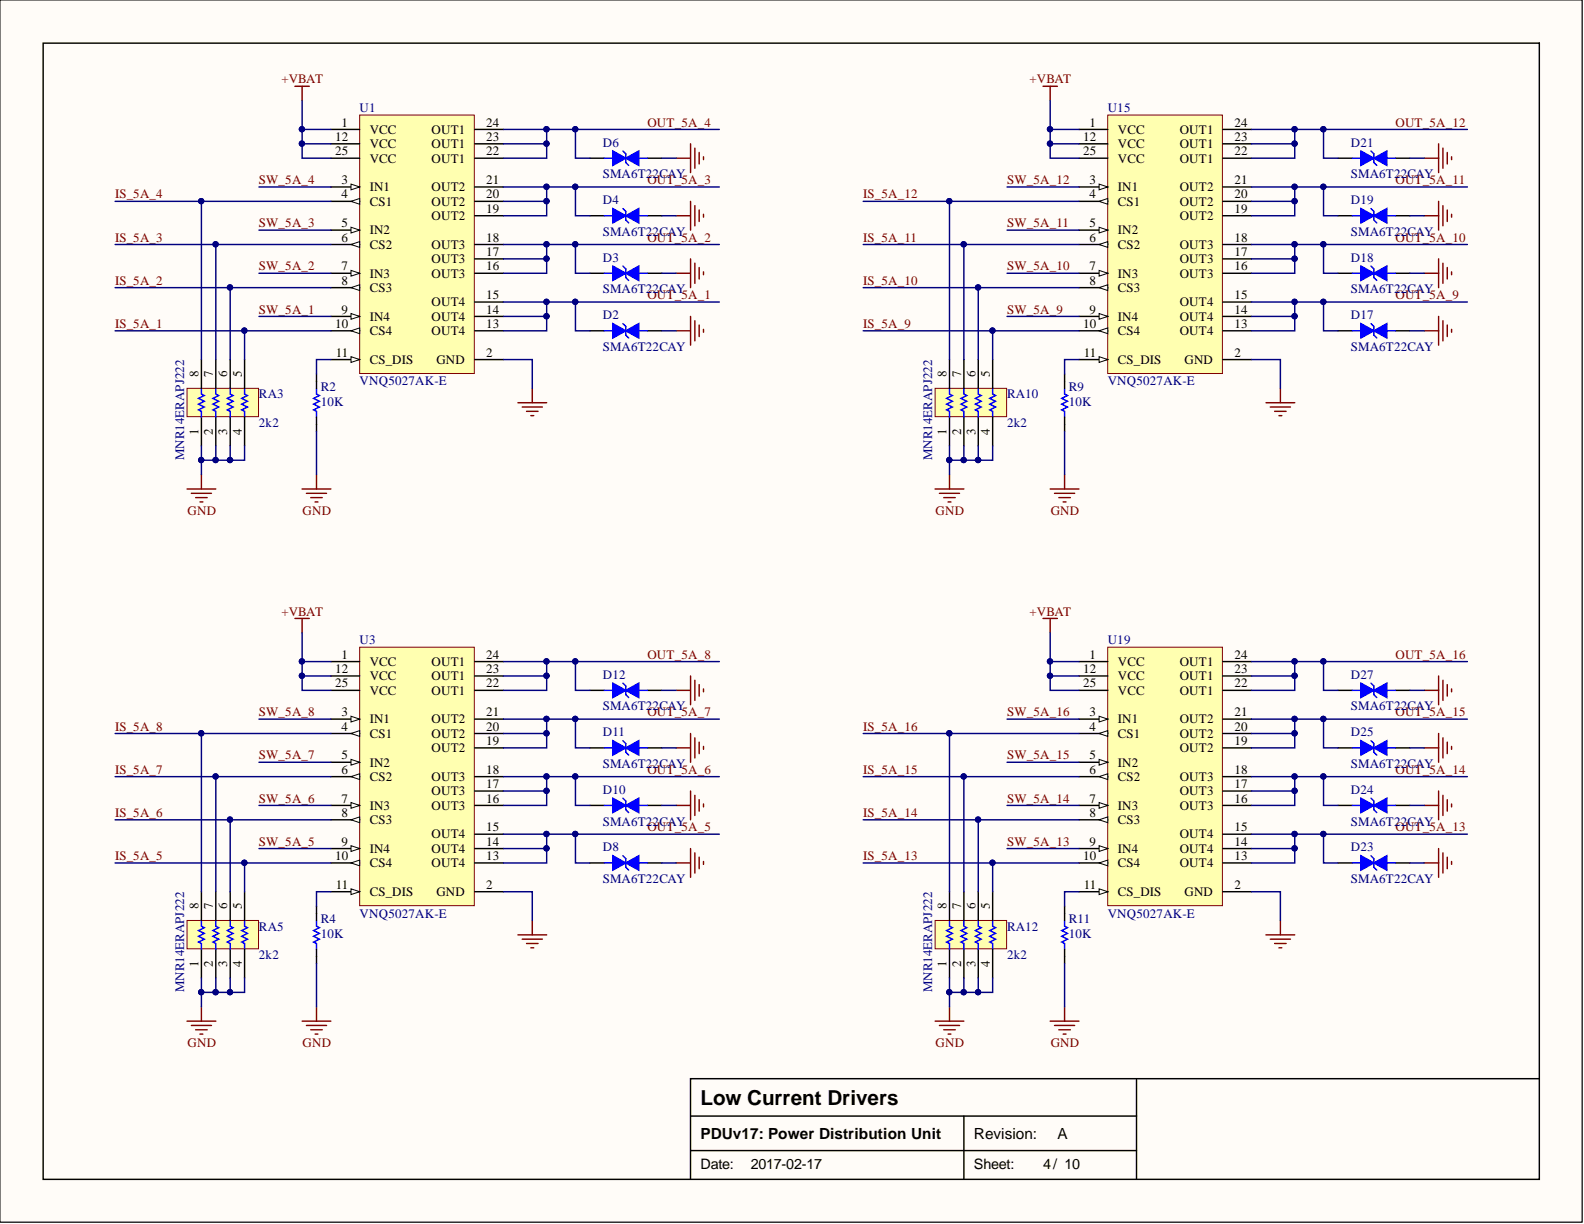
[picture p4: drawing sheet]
<svg xmlns="http://www.w3.org/2000/svg" width="279mm" height="216mm" viewBox="0 0 279 216" stroke-linecap="round" stroke-linejoin="round" font-family="sans-serif">
<defs><g id="words">
<text font-size="3.6" x="123.6" y="194.8">Low Current Drivers</text>
<g font-size="2.7">
<text x="123.6" y="200.8">PDUv17: Power Distribution Unit</text>
<text x="171.8" y="200.8">Revision:</text>
<text x="186.5" y="200.8">A</text>
</g>
<g font-size="2.5">
<text x="123.6" y="206.2">Date:</text>
<text x="132.5" y="206.2">2017-02-17</text>
<text x="171.8" y="206.2">Sheet:</text>
<text x="184" y="206.2">4/ 10</text>
</g>
<g font-size="2.3" fill="#800000">
<text x="49.7" y="14.7">+VBAT</text>
<text x="181.6" y="14.7">+VBAT</text>
<text x="114.2" y="22.3">OUT_5A_4</text>
<text x="246.1" y="22.3">OUT_5A_12</text>
<text x="20.3" y="35">IS_5A_4</text>
<text x="45.7" y="32.5">SW_5A_4</text>
<text x="114.2" y="32.5">OUT_5A_3</text>
<text x="152.3" y="35">IS_5A_12</text>
<text x="177.6" y="32.5">SW_5A_12</text>
<text x="246.1" y="32.5">OUT_5A_11</text>
<text x="45.7" y="40.1">SW_5A_3</text>
<text x="177.6" y="40.1">SW_5A_11</text>
<text x="20.3" y="42.6">IS_5A_3</text>
<text x="45.7" y="47.7">SW_5A_2</text>
<text x="114.2" y="42.6">OUT_5A_2</text>
<text x="152.3" y="42.6">IS_5A_11</text>
<text x="177.6" y="47.7">SW_5A_10</text>
<text x="246.1" y="42.6">OUT_5A_10</text>
<text x="20.3" y="50.2">IS_5A_2</text>
<text x="114.2" y="52.8">OUT_5A_1</text>
<text x="152.3" y="50.2">IS_5A_10</text>
<text x="246.1" y="52.8">OUT_5A_9</text>
<text x="20.3" y="57.8">IS_5A_1</text>
<text x="45.7" y="55.3">SW_5A_1</text>
<text x="152.3" y="57.8">IS_5A_9</text>
<text x="177.6" y="55.3">SW_5A_9</text>
<text x="33.1" y="90.8">GND</text>
<text x="53.4" y="90.8">GND</text>
<text x="165" y="90.8">GND</text>
<text x="185.3" y="90.8">GND</text>
<text x="49.7" y="108.6">+VBAT</text>
<text x="181.6" y="108.6">+VBAT</text>
<text x="114.2" y="116.2">OUT_5A_8</text>
<text x="246.1" y="116.2">OUT_5A_16</text>
<text x="20.3" y="128.9">IS_5A_8</text>
<text x="45.7" y="126.3">SW_5A_8</text>
<text x="114.2" y="126.3">OUT_5A_7</text>
<text x="152.3" y="128.9">IS_5A_16</text>
<text x="177.6" y="126.3">SW_5A_16</text>
<text x="246.1" y="126.3">OUT_5A_15</text>
<text x="20.3" y="136.5">IS_5A_7</text>
<text x="45.7" y="133.9">SW_5A_7</text>
<text x="114.2" y="136.5">OUT_5A_6</text>
<text x="152.3" y="136.5">IS_5A_15</text>
<text x="177.6" y="133.9">SW_5A_15</text>
<text x="246.1" y="136.5">OUT_5A_14</text>
<text x="45.7" y="141.6">SW_5A_6</text>
<text x="177.6" y="141.6">SW_5A_14</text>
<text x="20.3" y="144.1">IS_5A_6</text>
<text x="45.7" y="149.2">SW_5A_5</text>
<text x="114.2" y="146.6">OUT_5A_5</text>
<text x="152.3" y="144.1">IS_5A_14</text>
<text x="177.6" y="149.2">SW_5A_13</text>
<text x="246.1" y="146.6">OUT_5A_13</text>
<text x="20.3" y="151.7">IS_5A_5</text>
<text x="152.3" y="151.7">IS_5A_13</text>
<text x="33.1" y="184.7">GND</text>
<text x="53.4" y="184.7">GND</text>
<text x="165" y="184.7">GND</text>
<text x="185.3" y="184.7">GND</text>
</g>
<g font-size="2.3">
<text x="60.2" y="22.3">1</text>
<text x="65.2" y="23.6">VCC</text>
<text x="76.1" y="23.6">OUT1</text>
<text x="85.8" y="22.3">24</text>
<text x="192.2" y="22.3">1</text>
<text x="197.2" y="23.6">VCC</text>
<text x="208.1" y="23.6">OUT1</text>
<text x="217.7" y="22.3">24</text>
<text x="59.1" y="24.9">12</text>
<text x="59.1" y="27.4">25</text>
<text x="65.2" y="26.1">VCC</text>
<text x="65.2" y="28.7">VCC</text>
<text x="76.1" y="26.1">OUT1</text>
<text x="76.1" y="28.7">OUT1</text>
<text x="85.8" y="24.9">23</text>
<text x="85.8" y="27.4">22</text>
<text x="191.1" y="24.9">12</text>
<text x="191.1" y="27.4">25</text>
<text x="197.2" y="26.1">VCC</text>
<text x="197.2" y="28.7">VCC</text>
<text x="208.1" y="26.1">OUT1</text>
<text x="208.1" y="28.7">OUT1</text>
<text x="217.7" y="24.9">23</text>
<text x="217.7" y="27.4">22</text>
<text x="60.2" y="32.5">3</text>
<text x="60.2" y="35">4</text>
<text x="65.2" y="33.7">IN1</text>
<text x="76.1" y="33.7">OUT2</text>
<text x="85.8" y="35">20</text>
<text x="85.8" y="32.5">21</text>
<text x="192.2" y="32.5">3</text>
<text x="192.2" y="35">4</text>
<text x="197.2" y="33.7">IN1</text>
<text x="208.1" y="33.7">OUT2</text>
<text x="217.7" y="35">20</text>
<text x="217.7" y="32.5">21</text>
<text x="60.2" y="40.1">5</text>
<text x="65.2" y="41.4">IN2</text>
<text x="65.2" y="36.3">CS1</text>
<text x="76.1" y="36.3">OUT2</text>
<text x="76.1" y="38.8">OUT2</text>
<text x="85.8" y="37.5">19</text>
<text x="192.2" y="40.1">5</text>
<text x="197.2" y="41.4">IN2</text>
<text x="197.2" y="36.3">CS1</text>
<text x="208.1" y="36.3">OUT2</text>
<text x="208.1" y="38.8">OUT2</text>
<text x="217.7" y="37.5">19</text>
<text x="60.2" y="47.7">7</text>
<text x="60.2" y="42.6">6</text>
<text x="65.2" y="43.9">CS2</text>
<text x="76.1" y="46.4">OUT3</text>
<text x="76.1" y="43.9">OUT3</text>
<text x="85.8" y="45.2">17</text>
<text x="85.8" y="47.7">16</text>
<text x="85.8" y="42.6">18</text>
<text x="192.2" y="47.7">7</text>
<text x="192.2" y="42.6">6</text>
<text x="197.2" y="43.9">CS2</text>
<text x="208.1" y="46.4">OUT3</text>
<text x="208.1" y="43.9">OUT3</text>
<text x="217.7" y="45.2">17</text>
<text x="217.7" y="47.7">16</text>
<text x="217.7" y="42.6">18</text>
<text x="60.2" y="50.2">8</text>
<text x="65.2" y="49">IN3</text>
<text x="65.2" y="51.5">CS3</text>
<text x="76.1" y="49">OUT3</text>
<text x="85.8" y="52.8">15</text>
<text x="192.2" y="50.2">8</text>
<text x="197.2" y="49">IN3</text>
<text x="197.2" y="51.5">CS3</text>
<text x="208.1" y="49">OUT3</text>
<text x="217.7" y="52.8">15</text>
<text x="59.1" y="57.8">10</text>
<text x="60.2" y="55.3">9</text>
<text x="65.2" y="56.6">IN4</text>
<text x="65.2" y="59.1">CS4</text>
<text x="76.1" y="56.6">OUT4</text>
<text x="76.1" y="59.1">OUT4</text>
<text x="76.1" y="54">OUT4</text>
<text x="85.8" y="55.3">14</text>
<text x="85.8" y="57.8">13</text>
<text x="191.1" y="57.8">10</text>
<text x="192.2" y="55.3">9</text>
<text x="197.2" y="56.6">IN4</text>
<text x="197.2" y="59.1">CS4</text>
<text x="208.1" y="56.6">OUT4</text>
<text x="208.1" y="59.1">OUT4</text>
<text x="208.1" y="54">OUT4</text>
<text x="217.7" y="55.3">14</text>
<text x="217.7" y="57.8">13</text>
<text x="59.2" y="62.9">11</text>
<text x="65.2" y="64.2">CS_DIS</text>
<text x="77" y="64.2">GND</text>
<text x="85.8" y="62.9">2</text>
<text x="191.2" y="62.9">11</text>
<text x="197.2" y="64.2">CS_DIS</text>
<text x="208.9" y="64.2">GND</text>
<text x="217.7" y="62.9">2</text>
<text x="35" y="66.5" transform="rotate(-90 35 66.5)">8</text>
<text x="37.6" y="66.5" transform="rotate(-90 37.6 66.5)">7</text>
<text x="40.1" y="66.5" transform="rotate(-90 40.1 66.5)">6</text>
<text x="42.6" y="66.5" transform="rotate(-90 42.6 66.5)">5</text>
<text x="167" y="66.5" transform="rotate(-90 167 66.5)">8</text>
<text x="169.5" y="66.5" transform="rotate(-90 169.5 66.5)">7</text>
<text x="172" y="66.5" transform="rotate(-90 172 66.5)">6</text>
<text x="174.6" y="66.5" transform="rotate(-90 174.6 66.5)">5</text>
<text x="35" y="76.8" transform="rotate(-90 35 76.8)">1</text>
<text x="37.6" y="76.8" transform="rotate(-90 37.6 76.8)">2</text>
<text x="40.1" y="76.8" transform="rotate(-90 40.1 76.8)">3</text>
<text x="42.6" y="76.8" transform="rotate(-90 42.6 76.8)">4</text>
<text x="167" y="76.8" transform="rotate(-90 167 76.8)">1</text>
<text x="169.5" y="76.8" transform="rotate(-90 169.5 76.8)">2</text>
<text x="172" y="76.8" transform="rotate(-90 172 76.8)">3</text>
<text x="174.6" y="76.8" transform="rotate(-90 174.6 76.8)">4</text>
<text x="59.1" y="118.7">12</text>
<text x="60.2" y="116.2">1</text>
<text x="65.2" y="117.5">VCC</text>
<text x="65.2" y="120">VCC</text>
<text x="76.1" y="117.5">OUT1</text>
<text x="76.1" y="120">OUT1</text>
<text x="85.8" y="116.2">24</text>
<text x="85.8" y="118.7">23</text>
<text x="191.1" y="118.7">12</text>
<text x="192.2" y="116.2">1</text>
<text x="197.2" y="117.5">VCC</text>
<text x="197.2" y="120">VCC</text>
<text x="208.1" y="117.5">OUT1</text>
<text x="208.1" y="120">OUT1</text>
<text x="217.7" y="116.2">24</text>
<text x="217.7" y="118.7">23</text>
<text x="59.1" y="121.3">25</text>
<text x="65.2" y="122.5">VCC</text>
<text x="76.1" y="122.5">OUT1</text>
<text x="85.8" y="121.3">22</text>
<text x="191.1" y="121.3">25</text>
<text x="197.2" y="122.5">VCC</text>
<text x="208.1" y="122.5">OUT1</text>
<text x="217.7" y="121.3">22</text>
<text x="60.2" y="126.3">3</text>
<text x="60.2" y="128.9">4</text>
<text x="65.2" y="127.6">IN1</text>
<text x="65.2" y="130.1">CS1</text>
<text x="76.1" y="130.1">OUT2</text>
<text x="76.1" y="127.6">OUT2</text>
<text x="85.8" y="128.9">20</text>
<text x="85.8" y="131.4">19</text>
<text x="85.8" y="126.3">21</text>
<text x="192.2" y="126.3">3</text>
<text x="192.2" y="128.9">4</text>
<text x="197.2" y="127.6">IN1</text>
<text x="197.2" y="130.1">CS1</text>
<text x="208.1" y="130.1">OUT2</text>
<text x="208.1" y="127.6">OUT2</text>
<text x="217.7" y="128.9">20</text>
<text x="217.7" y="131.4">19</text>
<text x="217.7" y="126.3">21</text>
<text x="60.2" y="133.9">5</text>
<text x="60.2" y="136.5">6</text>
<text x="65.2" y="135.2">IN2</text>
<text x="65.2" y="137.8">CS2</text>
<text x="76.1" y="132.7">OUT2</text>
<text x="76.1" y="137.8">OUT3</text>
<text x="85.8" y="136.5">18</text>
<text x="192.2" y="133.9">5</text>
<text x="192.2" y="136.5">6</text>
<text x="197.2" y="135.2">IN2</text>
<text x="197.2" y="137.8">CS2</text>
<text x="208.1" y="132.7">OUT2</text>
<text x="208.1" y="137.8">OUT3</text>
<text x="217.7" y="136.5">18</text>
<text x="60.2" y="141.6">7</text>
<text x="65.2" y="142.8">IN3</text>
<text x="76.1" y="140.3">OUT3</text>
<text x="76.1" y="142.8">OUT3</text>
<text x="85.8" y="139">17</text>
<text x="85.8" y="141.6">16</text>
<text x="192.2" y="141.6">7</text>
<text x="197.2" y="142.8">IN3</text>
<text x="208.1" y="140.3">OUT3</text>
<text x="208.1" y="142.8">OUT3</text>
<text x="217.7" y="139">17</text>
<text x="217.7" y="141.6">16</text>
<text x="60.2" y="149.2">9</text>
<text x="60.2" y="144.1">8</text>
<text x="65.2" y="145.4">CS3</text>
<text x="76.1" y="147.9">OUT4</text>
<text x="85.8" y="149.2">14</text>
<text x="85.8" y="146.6">15</text>
<text x="192.2" y="149.2">9</text>
<text x="192.2" y="144.1">8</text>
<text x="197.2" y="145.4">CS3</text>
<text x="208.1" y="147.9">OUT4</text>
<text x="217.7" y="149.2">14</text>
<text x="217.7" y="146.6">15</text>
<text x="59.1" y="151.7">10</text>
<text x="65.2" y="150.4">IN4</text>
<text x="65.2" y="153">CS4</text>
<text x="76.1" y="150.4">OUT4</text>
<text x="76.1" y="153">OUT4</text>
<text x="85.8" y="151.7">13</text>
<text x="191.1" y="151.7">10</text>
<text x="197.2" y="150.4">IN4</text>
<text x="197.2" y="153">CS4</text>
<text x="208.1" y="150.4">OUT4</text>
<text x="208.1" y="153">OUT4</text>
<text x="217.7" y="151.7">13</text>
<text x="35" y="160.3" transform="rotate(-90 35 160.3)">8</text>
<text x="37.6" y="160.3" transform="rotate(-90 37.6 160.3)">7</text>
<text x="40.1" y="160.3" transform="rotate(-90 40.1 160.3)">6</text>
<text x="42.6" y="160.3" transform="rotate(-90 42.6 160.3)">5</text>
<text x="59.2" y="156.8">11</text>
<text x="65.2" y="158">CS_DIS</text>
<text x="77" y="158">GND</text>
<text x="85.8" y="156.8">2</text>
<text x="167" y="160.3" transform="rotate(-90 167 160.3)">8</text>
<text x="169.5" y="160.3" transform="rotate(-90 169.5 160.3)">7</text>
<text x="172" y="160.3" transform="rotate(-90 172 160.3)">6</text>
<text x="174.6" y="160.3" transform="rotate(-90 174.6 160.3)">5</text>
<text x="191.2" y="156.8">11</text>
<text x="197.2" y="158">CS_DIS</text>
<text x="208.9" y="158">GND</text>
<text x="217.7" y="156.8">2</text>
<text x="35" y="170.6" transform="rotate(-90 35 170.6)">1</text>
<text x="37.6" y="170.6" transform="rotate(-90 37.6 170.6)">2</text>
<text x="40.1" y="170.6" transform="rotate(-90 40.1 170.6)">3</text>
<text x="42.6" y="170.6" transform="rotate(-90 42.6 170.6)">4</text>
<text x="167" y="170.6" transform="rotate(-90 167 170.6)">1</text>
<text x="169.5" y="170.6" transform="rotate(-90 169.5 170.6)">2</text>
<text x="172" y="170.6" transform="rotate(-90 172 170.6)">3</text>
<text x="174.6" y="170.6" transform="rotate(-90 174.6 170.6)">4</text>
</g>
<g font-size="2.3" fill="#000080">
<text x="63.4" y="19.8">U1</text>
<text x="195.4" y="19.8">U15</text>
<text x="106.3" y="25.9">D6</text>
<text x="238.3" y="25.9">D21</text>
<text x="106.3" y="31.5">SMA6T22CAY</text>
<text x="238.3" y="31.5">SMA6T22CAY</text>
<text x="106.3" y="36">D4</text>
<text x="106.3" y="41.6">SMA6T22CAY</text>
<text x="238.3" y="36">D19</text>
<text x="238.3" y="41.6">SMA6T22CAY</text>
<text x="106.3" y="46.2">D3</text>
<text x="238.3" y="46.2">D18</text>
<text x="106.3" y="51.8">SMA6T22CAY</text>
<text x="238.3" y="51.8">SMA6T22CAY</text>
<text x="106.3" y="56.3">D2</text>
<text x="238.3" y="56.3">D17</text>
<text x="106.3" y="61.9">SMA6T22CAY</text>
<text x="238.3" y="61.9">SMA6T22CAY</text>
<text x="45.7" y="70.3">RA3</text>
<text x="56.6" y="71.5">10K</text>
<text x="56.6" y="69">R2</text>
<text x="63.4" y="68">VNQ5027AK-E</text>
<text x="177.6" y="70.3">RA10</text>
<text x="188.5" y="71.5">10K</text>
<text x="188.5" y="69">R9</text>
<text x="195.4" y="68">VNQ5027AK-E</text>
<text x="45.7" y="75.3">2k2</text>
<text x="177.6" y="75.3">2k2</text>
<text x="32.5" y="81.2" transform="rotate(-90 32.5 81.2)">MNR14ERAPJ222</text>
<text x="164.4" y="81.2" transform="rotate(-90 164.4 81.2)">MNR14ERAPJ222</text>
<text x="63.4" y="113.7">U3</text>
<text x="195.4" y="113.7">U19</text>
<text x="106.3" y="119.7">D12</text>
<text x="238.3" y="119.7">D27</text>
<text x="106.3" y="125.3">SMA6T22CAY</text>
<text x="238.3" y="125.3">SMA6T22CAY</text>
<text x="106.3" y="129.9">D11</text>
<text x="238.3" y="129.9">D25</text>
<text x="106.3" y="135.5">SMA6T22CAY</text>
<text x="238.3" y="135.5">SMA6T22CAY</text>
<text x="106.3" y="140">D10</text>
<text x="238.3" y="140">D24</text>
<text x="106.3" y="145.6">SMA6T22CAY</text>
<text x="238.3" y="145.6">SMA6T22CAY</text>
<text x="106.3" y="150.2">D8</text>
<text x="106.3" y="155.8">SMA6T22CAY</text>
<text x="238.3" y="150.2">D23</text>
<text x="238.3" y="155.8">SMA6T22CAY</text>
<text x="63.4" y="161.9">VNQ5027AK-E</text>
<text x="195.4" y="161.9">VNQ5027AK-E</text>
<text x="45.7" y="164.1">RA5</text>
<text x="56.6" y="165.4">10K</text>
<text x="56.6" y="162.9">R4</text>
<text x="177.6" y="164.1">RA12</text>
<text x="188.5" y="165.4">10K</text>
<text x="188.5" y="162.9">R11</text>
<text x="45.7" y="169.2">2k2</text>
<text x="177.6" y="169.2">2k2</text>
<text x="32.5" y="175" transform="rotate(-90 32.5 175)">MNR14ERAPJ222</text>
<text x="164.4" y="175" transform="rotate(-90 164.4 175)">MNR14ERAPJ222</text>
</g>
</g></defs>
<path d="M0 0h279.1v215.6h-279.1z" fill="#fffcf8" stroke="#000" stroke-width=".18"/>
<path d="M7.6 7.6h263.9v200.4h-263.9zM121.8 196.9h78.7M170 196.9v11.1M200.5 190.3v17.7M271.5 190.3h-149.7v17.7M121.8 203h78.7" fill="none" stroke="#000" stroke-width=".25"/>
<path d="M63.4 20.3h20.3v45.6h-20.3z" fill="#ffffb0" stroke="#800000" stroke-width=".18"/>
<path d="M58.4 22.8h5M58.4 33h5M83.7 63.4h5.1" fill="none" stroke="#000" stroke-width=".25"/>
<path d="M61.9 32.5l1.5 .5-1.5 .5z" fill="#fffcf8"/>
<path d="M61.9 32.5l1.5 .5-1.5 .5z" fill="none" stroke="#000" stroke-width=".18"/>
<path d="M58.4 40.6h5" fill="none" stroke="#000" stroke-width=".25"/>
<path d="M61.9 40.1l1.5 .5-1.5 .5z" fill="#fffcf8"/>
<path d="M61.9 40.1l1.5 .5-1.5 .5z" fill="none" stroke="#000" stroke-width=".18"/>
<path d="M58.4 48.2h5" fill="none" stroke="#000" stroke-width=".25"/>
<path d="M61.9 47.7l1.5 .5-1.5 .5z" fill="#fffcf8"/>
<path d="M61.9 47.7l1.5 .5-1.5 .5z" fill="none" stroke="#000" stroke-width=".18"/>
<path d="M58.4 55.8h5" fill="none" stroke="#000" stroke-width=".25"/>
<path d="M61.9 55.3l1.5 .5-1.5 .5z" fill="#fffcf8"/>
<path d="M61.9 55.3l1.5 .5-1.5 .5z" fill="none" stroke="#000" stroke-width=".18"/>
<path d="M58.4 35.5h5M58.4 25.4h5M58.4 27.9h5M83.7 35.5h5.1M83.7 22.8h5.1M83.7 25.4h5.1M83.7 38.1h5.1M83.7 55.8h5.1M83.7 45.7h5.1M83.7 58.3h5.1M83.7 48.2h5.1" fill="none" stroke="#000" stroke-width=".25"/>
<path d="M61.9 35.5l1.5-.5v1z" fill="#fffcf8"/>
<path d="M61.9 35.5l1.5-.5v1z" fill="none" stroke="#000" stroke-width=".18"/>
<path d="M58.4 43.1h5" fill="none" stroke="#000" stroke-width=".25"/>
<path d="M61.9 43.1l1.5-.5v1z" fill="#fffcf8"/>
<path d="M61.9 43.1l1.5-.5v1z" fill="none" stroke="#000" stroke-width=".18"/>
<path d="M58.4 58.3h5" fill="none" stroke="#000" stroke-width=".25"/>
<path d="M61.9 58.3l1.5-.5v1.1z" fill="#fffcf8"/>
<path d="M61.9 58.3l1.5-.5v1.1z" fill="none" stroke="#000" stroke-width=".18"/>
<path d="M58.4 50.7h5" fill="none" stroke="#000" stroke-width=".25"/>
<path d="M61.9 50.7l1.5-.5v1z" fill="#fffcf8"/>
<path d="M61.9 50.7l1.5-.5v1z" fill="none" stroke="#000" stroke-width=".18"/>
<path d="M58.4 63.4h5" fill="none" stroke="#000" stroke-width=".25"/>
<path d="M61.9 62.9l1.5 .5-1.5 .5z" fill="#fffcf8"/>
<path d="M61.9 62.9l1.5 .5-1.5 .5z" fill="none" stroke="#000" stroke-width=".18"/>
<path d="M83.7 33h5.1M83.7 27.9h5.1M83.7 53.3h5.1M83.7 43.1h5.1" fill="none" stroke="#000" stroke-width=".25"/>
<g fill="none" stroke="#800000" stroke-width=".25">
<path d="M52 15.2h2.6M53.3 15.2v2.6M119.3 27.9h2.5M119.3 38.1h2.5M121.8 25.4v5M121.8 35.5v5.1M122.6 26.1v3.6M122.6 36.3v3.5M123.3 26.9v2M123.3 37v2.1M124.1 27.7v.5M124.1 37.8v.5"/>
<path d="M119.3 48.2h2.5M119.3 58.3h2.5M121.8 45.7v5M121.8 55.8v5.1M122.6 46.4v3.6M122.6 56.6v3.5M123.3 47.2v2M123.3 57.3v2.1M124.1 47.9v.6M124.1 58.1v.5M91.4 71h5M92.1 71.8h3.6"/>
<path d="M92.9 72.6h2M93.6 73.3h.5M93.9 68.5v2.5"/>
</g>
<path d="M63.4 114.2h20.3v45.5h-20.3z" fill="#ffffb0" stroke="#800000" stroke-width=".18"/>
<path d="M58.4 116.7h5M58.4 126.8h5M83.7 157.3h5.1" fill="none" stroke="#000" stroke-width=".25"/>
<path d="M61.9 126.3l1.5 .5-1.5 .6z" fill="#fffcf8"/>
<path d="M61.9 126.3l1.5 .5-1.5 .6z" fill="none" stroke="#000" stroke-width=".18"/>
<path d="M58.4 134.5h5" fill="none" stroke="#000" stroke-width=".25"/>
<path d="M61.9 133.9l1.5 .6-1.5 .5z" fill="#fffcf8"/>
<path d="M61.9 133.9l1.5 .6-1.5 .5z" fill="none" stroke="#000" stroke-width=".18"/>
<path d="M58.4 142.1h5" fill="none" stroke="#000" stroke-width=".25"/>
<path d="M61.9 141.6l1.5 .5-1.5 .5z" fill="#fffcf8"/>
<path d="M61.9 141.6l1.5 .5-1.5 .5z" fill="none" stroke="#000" stroke-width=".18"/>
<path d="M58.4 149.7h5" fill="none" stroke="#000" stroke-width=".25"/>
<path d="M61.9 149.2l1.5 .5-1.5 .5z" fill="#fffcf8"/>
<path d="M61.9 149.2l1.5 .5-1.5 .5z" fill="none" stroke="#000" stroke-width=".18"/>
<path d="M58.4 119.2h5M83.7 116.7h5.1M83.7 119.2h5.1M58.4 129.4h5M58.4 121.8h5M83.7 139.5h5.1M83.7 129.4h5.1M83.7 131.9h5.1M83.7 149.7h5.1M83.7 152.2h5.1M83.7 142.1h5.1" fill="none" stroke="#000" stroke-width=".25"/>
<path d="M61.9 129.4l1.5-.5v1z" fill="#fffcf8"/>
<path d="M61.9 129.4l1.5-.5v1z" fill="none" stroke="#000" stroke-width=".18"/>
<path d="M58.4 137h5" fill="none" stroke="#000" stroke-width=".25"/>
<path d="M61.9 137l1.5-.5v1z" fill="#fffcf8"/>
<path d="M61.9 137l1.5-.5v1z" fill="none" stroke="#000" stroke-width=".18"/>
<path d="M58.4 152.2h5" fill="none" stroke="#000" stroke-width=".25"/>
<path d="M61.9 152.2l1.5-.5v1z" fill="#fffcf8"/>
<path d="M61.9 152.2l1.5-.5v1z" fill="none" stroke="#000" stroke-width=".18"/>
<path d="M58.4 144.6h5" fill="none" stroke="#000" stroke-width=".25"/>
<path d="M61.9 144.6l1.5-.5v1z" fill="#fffcf8"/>
<path d="M61.9 144.6l1.5-.5v1z" fill="none" stroke="#000" stroke-width=".18"/>
<path d="M58.4 157.3h5" fill="none" stroke="#000" stroke-width=".25"/>
<path d="M61.9 156.8l1.5 .5-1.5 .5z" fill="#fffcf8"/>
<path d="M61.9 156.8l1.5 .5-1.5 .5z" fill="none" stroke="#000" stroke-width=".18"/>
<path d="M83.7 137h5.1M83.7 126.8h5.1M83.7 121.8h5.1M83.7 147.1h5.1" fill="none" stroke="#000" stroke-width=".25"/>
<g fill="none" stroke="#800000" stroke-width=".25">
<path d="M52 109.1h2.6M53.3 109.1v2.5M121.8 119.2v5.1M122.6 120v3.5M119.3 121.8h2.5M119.3 131.9h2.5M121.8 129.4v5.1M121.8 139.5v5.1M122.6 130.1v3.6M123.3 120.8v2M123.3 130.9v2M124.1 121.5v.5"/>
<path d="M124.1 131.7v.5M119.3 142.1h2.5M119.3 152.2h2.5M121.8 149.7v5.1M122.6 140.3v3.5M122.6 150.4v3.6M123.3 141.1v2M123.3 151.2v2M124.1 141.8v.5M124.1 152v.5M91.4 164.9h5M92.1 165.7h3.6"/>
<path d="M92.9 166.4h2M93.6 167.2h.5M93.9 162.4v2.5"/>
</g>
<path d="M195.4 20.3h20.2v45.6h-20.2z" fill="#ffffb0" stroke="#800000" stroke-width=".18"/>
<path d="M190.3 22.8h5.1M190.3 33h5.1M215.7 63.4h5.1" fill="none" stroke="#000" stroke-width=".25"/>
<path d="M193.9 32.5l1.5 .5-1.5 .5z" fill="#fffcf8"/>
<path d="M193.9 32.5l1.5 .5-1.5 .5z" fill="none" stroke="#000" stroke-width=".18"/>
<path d="M190.3 40.6h5.1" fill="none" stroke="#000" stroke-width=".25"/>
<path d="M193.9 40.1l1.5 .5-1.5 .5z" fill="#fffcf8"/>
<path d="M193.9 40.1l1.5 .5-1.5 .5z" fill="none" stroke="#000" stroke-width=".18"/>
<path d="M190.3 48.2h5.1" fill="none" stroke="#000" stroke-width=".25"/>
<path d="M193.9 47.7l1.5 .5-1.5 .5z" fill="#fffcf8"/>
<path d="M193.9 47.7l1.5 .5-1.5 .5z" fill="none" stroke="#000" stroke-width=".18"/>
<path d="M190.3 55.8h5.1" fill="none" stroke="#000" stroke-width=".25"/>
<path d="M193.9 55.3l1.5 .5-1.5 .5z" fill="#fffcf8"/>
<path d="M193.9 55.3l1.5 .5-1.5 .5z" fill="none" stroke="#000" stroke-width=".18"/>
<path d="M190.3 35.5h5.1M190.3 25.4h5.1M190.3 27.9h5.1M215.7 35.5h5.1M215.7 22.8h5.1M215.7 25.4h5.1M215.7 38.1h5.1M215.7 55.8h5.1M215.7 45.7h5.1M215.7 58.3h5.1M215.7 48.2h5.1" fill="none" stroke="#000" stroke-width=".25"/>
<path d="M193.9 35.5l1.5-.5v1z" fill="#fffcf8"/>
<path d="M193.9 35.5l1.5-.5v1z" fill="none" stroke="#000" stroke-width=".18"/>
<path d="M190.3 43.1h5.1" fill="none" stroke="#000" stroke-width=".25"/>
<path d="M193.9 43.1l1.5-.5v1z" fill="#fffcf8"/>
<path d="M193.9 43.1l1.5-.5v1z" fill="none" stroke="#000" stroke-width=".18"/>
<path d="M190.3 58.3h5.1" fill="none" stroke="#000" stroke-width=".25"/>
<path d="M193.9 58.3l1.5-.5v1.1z" fill="#fffcf8"/>
<path d="M193.9 58.3l1.5-.5v1.1z" fill="none" stroke="#000" stroke-width=".18"/>
<path d="M190.3 50.7h5.1" fill="none" stroke="#000" stroke-width=".25"/>
<path d="M193.9 50.7l1.5-.5v1z" fill="#fffcf8"/>
<path d="M193.9 50.7l1.5-.5v1z" fill="none" stroke="#000" stroke-width=".18"/>
<path d="M190.3 63.4h5.1" fill="none" stroke="#000" stroke-width=".25"/>
<path d="M193.9 62.9l1.5 .5-1.5 .5z" fill="#fffcf8"/>
<path d="M193.9 62.9l1.5 .5-1.5 .5z" fill="none" stroke="#000" stroke-width=".18"/>
<path d="M215.7 33h5.1M215.7 27.9h5.1M215.7 53.3h5.1M215.7 43.1h5.1" fill="none" stroke="#000" stroke-width=".25"/>
<g fill="none" stroke="#800000" stroke-width=".25">
<path d="M184 15.2h2.5M185.2 15.2v2.6M251.2 27.9h2.6M251.2 38.1h2.6M253.8 25.4v5M253.8 35.5v5.1M254.5 26.1v3.6M254.5 36.3v3.5M255.3 26.9v2M255.3 37v2.1M256 27.7v.5M256 37.8v.5"/>
<path d="M251.2 48.2h2.6M251.2 58.3h2.6M253.8 45.7v5M253.8 55.8v5.1M254.5 46.4v3.6M254.5 56.6v3.5M255.3 47.2v2M255.3 57.3v2.1M256 47.9v.6M256 58.1v.5M223.3 71h5.1M224.1 71.8h3.5"/>
<path d="M224.8 72.6h2.1M225.6 73.3h.5M225.8 68.5v2.5"/>
</g>
<path d="M195.4 114.2h20.2v45.5h-20.2z" fill="#ffffb0" stroke="#800000" stroke-width=".18"/>
<path d="M190.3 116.7h5.1M190.3 126.8h5.1M215.7 157.3h5.1" fill="none" stroke="#000" stroke-width=".25"/>
<path d="M193.9 126.3l1.5 .5-1.5 .6z" fill="#fffcf8"/>
<path d="M193.9 126.3l1.5 .5-1.5 .6z" fill="none" stroke="#000" stroke-width=".18"/>
<path d="M190.3 134.5h5.1" fill="none" stroke="#000" stroke-width=".25"/>
<path d="M193.9 133.9l1.5 .6-1.5 .5z" fill="#fffcf8"/>
<path d="M193.9 133.9l1.5 .6-1.5 .5z" fill="none" stroke="#000" stroke-width=".18"/>
<path d="M190.3 142.1h5.1" fill="none" stroke="#000" stroke-width=".25"/>
<path d="M193.9 141.6l1.5 .5-1.5 .5z" fill="#fffcf8"/>
<path d="M193.9 141.6l1.5 .5-1.5 .5z" fill="none" stroke="#000" stroke-width=".18"/>
<path d="M190.3 149.7h5.1" fill="none" stroke="#000" stroke-width=".25"/>
<path d="M193.9 149.2l1.5 .5-1.5 .5z" fill="#fffcf8"/>
<path d="M193.9 149.2l1.5 .5-1.5 .5z" fill="none" stroke="#000" stroke-width=".18"/>
<path d="M190.3 119.2h5.1M215.7 116.7h5.1M215.7 119.2h5.1M190.3 129.4h5.1M190.3 121.8h5.1M215.7 139.5h5.1M215.7 129.4h5.1M215.7 131.9h5.1M215.7 149.7h5.1M215.7 152.2h5.1M215.7 142.1h5.1" fill="none" stroke="#000" stroke-width=".25"/>
<path d="M193.9 129.4l1.5-.5v1z" fill="#fffcf8"/>
<path d="M193.9 129.4l1.5-.5v1z" fill="none" stroke="#000" stroke-width=".18"/>
<path d="M190.3 137h5.1" fill="none" stroke="#000" stroke-width=".25"/>
<path d="M193.9 137l1.5-.5v1z" fill="#fffcf8"/>
<path d="M193.9 137l1.5-.5v1z" fill="none" stroke="#000" stroke-width=".18"/>
<path d="M190.3 152.2h5.1" fill="none" stroke="#000" stroke-width=".25"/>
<path d="M193.9 152.2l1.5-.5v1z" fill="#fffcf8"/>
<path d="M193.9 152.2l1.5-.5v1z" fill="none" stroke="#000" stroke-width=".18"/>
<path d="M190.3 144.6h5.1" fill="none" stroke="#000" stroke-width=".25"/>
<path d="M193.9 144.6l1.5-.5v1z" fill="#fffcf8"/>
<path d="M193.9 144.6l1.5-.5v1z" fill="none" stroke="#000" stroke-width=".18"/>
<path d="M190.3 157.3h5.1" fill="none" stroke="#000" stroke-width=".25"/>
<path d="M193.9 156.8l1.5 .5-1.5 .5z" fill="#fffcf8"/>
<path d="M193.9 156.8l1.5 .5-1.5 .5z" fill="none" stroke="#000" stroke-width=".18"/>
<path d="M104 58.3h2.6M114.2 58.3h2.5M215.7 137h5.1M215.7 126.8h5.1M215.7 121.8h5.1M215.7 147.1h5.1" fill="none" stroke="#000" stroke-width=".25"/>
<g fill="none" stroke="#800000" stroke-width=".25">
<path d="M184 109.1h2.5M185.2 109.1v2.5M253.8 119.2v5.1M254.5 120v3.5M251.2 121.8h2.6M251.2 131.9h2.6M253.8 129.4v5.1M253.8 139.5v5.1M254.5 130.1v3.6M255.3 120.8v2M255.3 130.9v2M256 121.5v.5"/>
<path d="M256 131.7v.5M251.2 142.1h2.6M251.2 152.2h2.6M253.8 149.7v5.1M254.5 140.3v3.5M254.5 150.4v3.6M255.3 141.1v2M255.3 151.2v2M256 141.8v.5M256 152v.5M223.3 164.9h5.1M224.1 165.7h3.5"/>
<path d="M224.8 166.4h2.1M225.6 167.2h.5M225.8 162.4v2.5"/>
</g>
<path d="M106.6 58.3h7.6" fill="none" stroke="#00f" stroke-width=".25"/>
<path d="M108.1 57.1l2.3 1.2-2.3 1.3z" fill="#00f"/>
<path d="M108.1 57.1l2.3 1.2-2.3 1.3zM109.9 57.1l.5 .5v1.5l.5 .5" fill="none" stroke="#00f" stroke-width=".25"/>
<path d="M110.4 58.3l2.3-1.2v2.5z" fill="#00f"/>
<path d="M106.6 48.2h7.6M110.4 58.3l2.3-1.2v2.5z" fill="none" stroke="#00f" stroke-width=".25"/>
<path d="M104 48.2h2.6M114.2 48.2h2.5" fill="none" stroke="#000" stroke-width=".25"/>
<path d="M108.1 46.9l2.3 1.3-2.3 1.3z" fill="#00f"/>
<path d="M108.1 46.9l2.3 1.3-2.3 1.3zM109.9 46.9l.5 .5v1.6l.5 .5" fill="none" stroke="#00f" stroke-width=".25"/>
<path d="M110.4 48.2l2.3-1.3v2.6z" fill="#00f"/>
<path d="M106.6 38.1h7.6M110.4 48.2l2.3-1.3v2.6z" fill="none" stroke="#00f" stroke-width=".25"/>
<path d="M104 38.1h2.6M114.2 38.1h2.5" fill="none" stroke="#000" stroke-width=".25"/>
<path d="M108.1 36.8l2.3 1.3-2.3 1.2z" fill="#00f"/>
<path d="M108.1 36.8l2.3 1.3-2.3 1.2zM109.9 36.8l.5 .5v1.5l.5 .5" fill="none" stroke="#00f" stroke-width=".25"/>
<path d="M110.4 38.1l2.3-1.3v2.5z" fill="#00f"/>
<path d="M106.6 27.9h7.6M110.4 38.1l2.3-1.3v2.5z" fill="none" stroke="#00f" stroke-width=".25"/>
<path d="M104 27.9h2.6M114.2 27.9h2.5" fill="none" stroke="#000" stroke-width=".25"/>
<path d="M108.1 26.6l2.3 1.3-2.3 1.3z" fill="#00f"/>
<path d="M108.1 26.6l2.3 1.3-2.3 1.3zM109.9 26.6l.5 .5v1.6l.5 .5" fill="none" stroke="#00f" stroke-width=".25"/>
<path d="M110.4 27.9l2.3-1.3v2.6z" fill="#00f"/>
<path d="M110.4 27.9l2.3-1.3v2.6zM106.6 152.2h7.6" fill="none" stroke="#00f" stroke-width=".25"/>
<path d="M104 152.2h2.6M114.2 152.2h2.5" fill="none" stroke="#000" stroke-width=".25"/>
<path d="M108.1 150.9l2.3 1.3-2.3 1.3z" fill="#00f"/>
<path d="M108.1 150.9l2.3 1.3-2.3 1.3zM109.9 150.9l.5 .6v1.5l.5 .5" fill="none" stroke="#00f" stroke-width=".25"/>
<path d="M110.4 152.2l2.3-1.3v2.6z" fill="#00f"/>
<path d="M106.6 142.1h7.6M110.4 152.2l2.3-1.3v2.6z" fill="none" stroke="#00f" stroke-width=".25"/>
<path d="M104 142.1h2.6M114.2 142.1h2.5" fill="none" stroke="#000" stroke-width=".25"/>
<path d="M108.1 140.8l2.3 1.3-2.3 1.2z" fill="#00f"/>
<path d="M108.1 140.8l2.3 1.3-2.3 1.2zM109.9 140.8l.5 .5v1.5l.5 .5" fill="none" stroke="#00f" stroke-width=".25"/>
<path d="M110.4 142.1l2.3-1.3v2.5z" fill="#00f"/>
<path d="M106.6 131.9h7.6M110.4 142.1l2.3-1.3v2.5z" fill="none" stroke="#00f" stroke-width=".25"/>
<path d="M104 131.9h2.6M114.2 131.9h2.5" fill="none" stroke="#000" stroke-width=".25"/>
<path d="M108.1 130.7l2.3 1.2-2.3 1.3z" fill="#00f"/>
<path d="M108.1 130.7l2.3 1.2-2.3 1.3zM109.9 130.7l.5 .5v1.5l.5 .5" fill="none" stroke="#00f" stroke-width=".25"/>
<path d="M110.4 131.9l2.3-1.2v2.5z" fill="#00f"/>
<path d="M106.6 121.8h7.6M110.4 131.9l2.3-1.2v2.5z" fill="none" stroke="#00f" stroke-width=".25"/>
<path d="M104 121.8h2.6M114.2 121.8h2.5" fill="none" stroke="#000" stroke-width=".25"/>
<path d="M108.1 120.5l2.3 1.3-2.3 1.2z" fill="#00f"/>
<path d="M108.1 120.5l2.3 1.3-2.3 1.2zM109.9 120.5l.5 .5v1.5l.5 .5" fill="none" stroke="#00f" stroke-width=".25"/>
<path d="M110.4 121.8l2.3-1.3v2.5z" fill="#00f"/>
<path d="M238.5 58.3h7.6M110.4 121.8l2.3-1.3v2.5z" fill="none" stroke="#00f" stroke-width=".25"/>
<path d="M236 58.3h2.5M246.1 58.3h2.6" fill="none" stroke="#000" stroke-width=".25"/>
<path d="M240.1 57.1l2.2 1.2-2.2 1.3z" fill="#00f"/>
<path d="M240.1 57.1l2.2 1.2-2.2 1.3zM241.8 57.1l.5 .5v1.5l.5 .5" fill="none" stroke="#00f" stroke-width=".25"/>
<path d="M242.3 58.3l2.3-1.2v2.5z" fill="#00f"/>
<path d="M238.5 48.2h7.6M242.3 58.3l2.3-1.2v2.5z" fill="none" stroke="#00f" stroke-width=".25"/>
<path d="M236 48.2h2.5M246.1 48.2h2.6" fill="none" stroke="#000" stroke-width=".25"/>
<path d="M240.1 46.9l2.2 1.3-2.2 1.3z" fill="#00f"/>
<path d="M240.1 46.9l2.2 1.3-2.2 1.3zM241.8 46.9l.5 .5v1.6l.5 .5" fill="none" stroke="#00f" stroke-width=".25"/>
<path d="M242.3 48.2l2.3-1.3v2.6z" fill="#00f"/>
<path d="M238.5 38.1h7.6M242.3 48.2l2.3-1.3v2.6z" fill="none" stroke="#00f" stroke-width=".25"/>
<path d="M236 38.1h2.5M246.1 38.1h2.6" fill="none" stroke="#000" stroke-width=".25"/>
<path d="M240.1 36.8l2.2 1.3-2.2 1.2z" fill="#00f"/>
<path d="M240.1 36.8l2.2 1.3-2.2 1.2zM241.8 36.8l.5 .5v1.5l.5 .5" fill="none" stroke="#00f" stroke-width=".25"/>
<path d="M242.3 38.1l2.3-1.3v2.5z" fill="#00f"/>
<path d="M238.5 27.9h7.6M242.3 38.1l2.3-1.3v2.5z" fill="none" stroke="#00f" stroke-width=".25"/>
<path d="M236 27.9h2.5M246.1 27.9h2.6" fill="none" stroke="#000" stroke-width=".25"/>
<path d="M240.1 26.6l2.2 1.3-2.2 1.3z" fill="#00f"/>
<path d="M240.1 26.6l2.2 1.3-2.2 1.3zM241.8 26.6l.5 .5v1.6l.5 .5" fill="none" stroke="#00f" stroke-width=".25"/>
<path d="M242.3 27.9l2.3-1.3v2.6z" fill="#00f"/>
<path d="M242.3 27.9l2.3-1.3v2.6zM238.5 152.2h7.6" fill="none" stroke="#00f" stroke-width=".25"/>
<path d="M236 152.2h2.5M246.1 152.2h2.6" fill="none" stroke="#000" stroke-width=".25"/>
<path d="M240.1 150.9l2.2 1.3-2.2 1.3z" fill="#00f"/>
<path d="M240.1 150.9l2.2 1.3-2.2 1.3zM241.8 150.9l.5 .6v1.5l.5 .5" fill="none" stroke="#00f" stroke-width=".25"/>
<path d="M242.3 152.2l2.3-1.3v2.6z" fill="#00f"/>
<path d="M238.5 142.1h7.6M242.3 152.2l2.3-1.3v2.6z" fill="none" stroke="#00f" stroke-width=".25"/>
<path d="M236 142.1h2.5M246.1 142.1h2.6" fill="none" stroke="#000" stroke-width=".25"/>
<path d="M240.1 140.8l2.2 1.3-2.2 1.2z" fill="#00f"/>
<path d="M240.1 140.8l2.2 1.3-2.2 1.2zM241.8 140.8l.5 .5v1.5l.5 .5" fill="none" stroke="#00f" stroke-width=".25"/>
<path d="M242.3 142.1l2.3-1.3v2.5z" fill="#00f"/>
<path d="M238.5 131.9h7.6M242.3 142.1l2.3-1.3v2.5z" fill="none" stroke="#00f" stroke-width=".25"/>
<path d="M236 131.9h2.5M246.1 131.9h2.6" fill="none" stroke="#000" stroke-width=".25"/>
<path d="M240.1 130.7l2.2 1.2-2.2 1.3z" fill="#00f"/>
<path d="M240.1 130.7l2.2 1.2-2.2 1.3zM241.8 130.7l.5 .5v1.5l.5 .5" fill="none" stroke="#00f" stroke-width=".25"/>
<path d="M242.3 131.9l2.3-1.2v2.5z" fill="#00f"/>
<path d="M238.5 121.8h7.6M242.3 131.9l2.3-1.2v2.5z" fill="none" stroke="#00f" stroke-width=".25"/>
<path d="M236 121.8h2.5M246.1 121.8h2.6" fill="none" stroke="#000" stroke-width=".25"/>
<path d="M240.1 120.5l2.2 1.3-2.2 1.2z" fill="#00f"/>
<path d="M240.1 120.5l2.2 1.3-2.2 1.2zM241.8 120.5l.5 .5v1.5l.5 .5" fill="none" stroke="#00f" stroke-width=".25"/>
<path d="M242.3 121.8l2.3-1.3v2.5z" fill="#00f"/>
<path d="M242.3 121.8l2.3-1.3v2.5z" fill="none" stroke="#00f" stroke-width=".25"/>
<path d="M33 68.5h12.6v5h-12.6z" fill="#ffffb0" stroke="#800000" stroke-width=".18"/>
<path d="M35.5 63.4v5.1M35.5 73.6v5M38.1 63.4v5.1M38.1 73.6v5M40.6 63.4v5.1M40.6 73.6v5M43.1 63.4v5.1M43.1 73.6v5" fill="none" stroke="#000" stroke-width=".25"/>
<path d="M35.5 68.5v1l.5 .3-1 .5 1 .5-1 .5 1 .5-1 .5 .5 .3v1M38.1 68.5v1l.5 .3-1 .5 1 .5-1 .5 1 .5-1 .5 .5 .3v1M40.6 68.5v1l.5 .3-1 .5 1 .5-1 .5 1 .5-1 .5 .5 .3v1M43.1 68.5v1l.5 .3-1 .5 1 .5-1 .5 1 .5-1 .5 .5 .3v1" fill="none" stroke="#00f" stroke-width=".25"/>
<path d="M33 86.3h5.1M33.7 87h3.6M34.5 87.8h2M35.3 88.5h.5M35.5 83.7v2.6" fill="none" stroke="#800000" stroke-width=".25"/>
<path d="M33 162.4h12.6v5h-12.6z" fill="#ffffb0" stroke="#800000" stroke-width=".18"/>
<path d="M35.5 157.3v5.1M38.1 157.3v5.1M40.6 157.3v5.1M43.1 157.3v5.1M35.5 167.4v5.1M38.1 167.4v5.1M40.6 167.4v5.1M43.1 167.4v5.1" fill="none" stroke="#000" stroke-width=".25"/>
<path d="M35.5 162.4v1l.5 .2-1 .5 1 .5-1 .6 1 .5-1 .5 .5 .2v1M38.1 162.4v1l.5 .2-1 .5 1 .5-1 .6 1 .5-1 .5 .5 .2v1M40.6 162.4v1l.5 .2-1 .5 1 .5-1 .6 1 .5-1 .5 .5 .2v1M43.1 162.4v1l.5 .2-1 .5 1 .5-1 .6 1 .5-1 .5 .5 .2v1" fill="none" stroke="#00f" stroke-width=".25"/>
<path d="M35.5 177.6v2.5M33 180.1h5.1M33.7 180.9h3.6M34.5 181.6h2M35.3 182.4h.5" fill="none" stroke="#800000" stroke-width=".25"/>
<path d="M164.9 162.4h12.7v5h-12.7z" fill="#ffffb0" stroke="#800000" stroke-width=".18"/>
<path d="M167.5 157.3v5.1M170 157.3v5.1M172.6 157.3v5.1M175.1 157.3v5.1M167.5 167.4v5.1M170 167.4v5.1M172.6 167.4v5.1M175.1 167.4v5.1" fill="none" stroke="#000" stroke-width=".25"/>
<path d="M167.5 162.4v1l.5 .2-1 .5 1 .5-1 .6 1 .5-1 .5 .5 .2v1M170 162.4v1l.5 .2-1 .5 1 .5-1 .6 1 .5-1 .5 .5 .2v1M172.6 162.4v1l.5 .2-1.1 .5 1.1 .5-1.1 .6 1.1 .5-1.1 .5 .6 .2v1M175.1 162.4v1l.5 .2-1 .5 1 .5-1 .6 1 .5-1 .5 .5 .2v1" fill="none" stroke="#00f" stroke-width=".25"/>
<path d="M167.5 177.6v2.5M164.9 180.1h5.1M165.7 180.9h3.6M166.5 181.6h2M167.2 182.4h.5" fill="none" stroke="#800000" stroke-width=".25"/>
<path d="M164.9 68.5h12.7v5h-12.7z" fill="#ffffb0" stroke="#800000" stroke-width=".18"/>
<g fill="none" stroke="#000" stroke-width=".25">
<path d="M55.8 66v2.5M55.8 73.6v2.5M167.5 63.4v5.1M167.5 73.6v5M170 63.4v5.1M170 73.6v5M172.6 63.4v5.1M172.6 73.6v5M175.1 63.4v5.1M175.1 73.6v5M187.8 66v2.5M187.8 73.6v2.5"/>
<path d="M55.8 159.8v2.6M187.8 159.8v2.6M55.8 167.4v2.6M187.8 167.4v2.6"/>
</g>
<path d="M55.8 68.5v1l.5 .3-1 .5 1 .5-1 .5 1 .5-1 .5 .5 .3v1M167.5 68.5v1l.5 .3-1 .5 1 .5-1 .5 1 .5-1 .5 .5 .3v1M170 68.5v1l.5 .3-1 .5 1 .5-1 .5 1 .5-1 .5 .5 .3v1M172.6 68.5v1l.5 .3-1.1 .5 1.1 .5-1.1 .5 1.1 .5-1.1 .5 .6 .3v1M175.1 68.5v1l.5 .3-1 .5 1 .5-1 .5 1 .5-1 .5 .5 .3v1M187.8 68.5v1l.5 .3-1 .5 1 .5-1 .5 1 .5-1 .5 .5 .3v1M55.8 162.4v1l.5 .2-1 .5 1 .5-1 .6 1 .5-1 .5 .5 .2v1M187.8 162.4v1l.5 .2-1 .5 1 .5-1 .6 1 .5-1 .5 .5 .2v1" fill="none" stroke="#00f" stroke-width=".25"/>
<g fill="none" stroke="#800000" stroke-width=".25">
<path d="M53.3 86.3h5.1M54.1 87h3.5M54.8 87.8h2M55.6 88.5h.5M55.8 83.7v2.6M164.9 86.3h5.1M165.7 87h3.6M166.5 87.8h2M167.2 88.5h.5M167.5 83.7v2.6M185.2 86.3h5.1M186 87h3.6"/>
<path d="M186.8 87.8h2M187.5 88.5h.5M187.8 83.7v2.6M55.8 177.6v2.5M187.8 177.6v2.5M53.3 180.1h5.1M54.1 180.9h3.5M54.8 181.6h2M55.6 182.4h.5M185.2 180.1h5.1M186 180.9h3.6M186.8 181.6h2"/>
<path d="M187.5 182.4h.5"/>
</g>
<g fill="none" stroke="#000080" stroke-width=".25">
<path d="M53.3 17.8v10.1h5.1M185.2 17.8v10.1h5.1M20.3 35.5h38.1M35.5 35.5v27.9M45.7 33h12.7M53.3 25.4h5.1M53.3 22.8h5.1M88.8 22.8h38.1M88.8 33h38.1M96.4 22.8v2.6h-7.6M96.4 25.4v2.5h-7.6M96.4 33v2.5h-7.6"/>
<path d="M96.4 35.5v2.6h-7.6M101.5 22.8v5.1h2.5M101.5 33v5.1h2.5M116.7 27.9h2.6M116.7 38.1h2.6M152.3 35.5h38M167.5 35.5v27.9M177.6 33h12.7M185.2 25.4h5.1M185.2 22.8h5.1M220.8 22.8h38M220.8 33h38"/>
<path d="M228.4 22.8v2.6h-7.6M228.4 25.4v2.5h-7.6M228.4 33v2.5h-7.6M228.4 35.5v2.6h-7.6M233.5 22.8v5.1h2.5M233.5 33v5.1h2.5M248.7 27.9h2.5M248.7 38.1h2.5M20.3 58.3h38.1M20.3 50.7h38.1M20.3 43.1h38.1M38.1 43.1v20.3"/>
<path d="M40.6 50.7v12.7M43.1 58.3v5.1M45.7 48.2h12.7M45.7 40.6h12.7M45.7 55.8h12.7M88.8 43.1h38.1M88.8 53.3h38.1M96.4 43.1v2.6h-7.6M96.4 45.7v2.5h-7.6M96.4 53.3v2.5h-7.6M96.4 55.8v2.5h-7.6M101.5 43.1v5.1h2.5"/>
<path d="M101.5 53.3v5h2.5M116.7 48.2h2.6M116.7 58.3h2.6M152.3 58.3h38M152.3 50.7h38M152.3 43.1h38M170 43.1v20.3M172.6 50.7v12.7M175.1 58.3v5.1M177.6 48.2h12.7M177.6 40.6h12.7M177.6 55.8h12.7"/>
<path d="M220.8 43.1h38M220.8 53.3h38M228.4 43.1v2.6h-7.6M228.4 45.7v2.5h-7.6M228.4 53.3v2.5h-7.6M228.4 55.8v2.5h-7.6M233.5 43.1v5.1h2.5M233.5 53.3v5h2.5M248.7 48.2h2.5M248.7 58.3h2.5M35.5 78.6v5.1M38.1 78.6v2.6h-2.6"/>
<path d="M40.6 78.6v2.6h-2.5M43.1 78.6v2.6h-2.5M55.8 76.1v7.6M58.4 63.4h-2.6v2.6M88.8 63.4h5.1v5.1M167.5 78.6v5.1M170 78.6v2.6h-2.5M172.6 78.6v2.6h-2.6M175.1 78.6v2.6h-2.5M187.8 76.1v7.6M190.3 63.4h-2.5v2.6M220.8 63.4h5v5.1"/>
<path d="M53.3 111.6v10.2h5.1M53.3 119.2h5.1M53.3 116.7h5.1M88.8 116.7h38.1M96.4 116.7v2.5h-7.6M96.4 119.2v2.6h-7.6M101.5 116.7v5.1h2.5M185.2 111.6v10.2h5.1M185.2 119.2h5.1M185.2 116.7h5.1M220.8 116.7h38M228.4 116.7v2.5h-7.6"/>
<path d="M228.4 119.2v2.6h-7.6M233.5 116.7v5.1h2.5M20.3 137h38.1M20.3 129.4h38.1M35.5 129.4v27.9M38.1 137v20.3M45.7 126.8h12.7M45.7 134.5h12.7M88.8 137h38.1M88.8 126.8h38.1M96.4 126.8v2.6h-7.6M96.4 129.4v2.5h-7.6"/>
<path d="M96.4 137v2.5h-7.6M96.4 139.5v2.6h-7.6M101.5 126.8v5.1h2.5M101.5 137v5.1h2.5M116.7 121.8h2.6M116.7 131.9h2.6M152.3 137h38M152.3 129.4h38M167.5 129.4v27.9M170 137v20.3M177.6 126.8h12.7M177.6 134.5h12.7"/>
<path d="M220.8 137h38M220.8 126.8h38M228.4 126.8v2.6h-7.6M228.4 129.4v2.5h-7.6M228.4 137v2.5h-7.6M228.4 139.5v2.6h-7.6M233.5 126.8v5.1h2.5M233.5 137v5.1h2.5M248.7 121.8h2.5M248.7 131.9h2.5M20.3 152.2h38.1M20.3 144.6h38.1"/>
<path d="M40.6 144.6v12.7M43.1 152.2v5.1M45.7 142.1h12.7M45.7 149.7h12.7M58.4 157.3h-2.6v2.5M88.8 157.3h5.1v5.1M88.8 147.1h38.1M96.4 147.1v2.6h-7.6M96.4 149.7v2.5h-7.6M101.5 147.1v5.1h2.5M116.7 142.1h2.6M116.7 152.2h2.6"/>
<path d="M152.3 152.2h38M152.3 144.6h38M172.6 144.6v12.7M175.1 152.2v5.1M177.6 142.1h12.7M177.6 149.7h12.7M190.3 157.3h-2.5v2.5M220.8 157.3h5v5.1M220.8 147.1h38M228.4 147.1v2.6h-7.6M228.4 149.7v2.5h-7.6M233.5 147.1v5.1h2.5"/>
<path d="M248.7 142.1h2.5M248.7 152.2h2.5M35.5 172.5v5.1M38.1 172.5v2.5h-2.6M40.6 172.5v2.5h-2.5M43.1 172.5v2.5h-2.5M55.8 170v7.6M167.5 172.5v5.1M170 172.5v2.5h-2.5M172.6 172.5v2.5h-2.6M175.1 172.5v2.5h-2.5M187.8 170v7.6"/>
</g>
<g fill="#000080" stroke="#000080" stroke-width=".18">
<circle cx="96.4" cy="22.8" r=".47"/>
<circle cx="101.5" cy="22.8" r=".47"/>
<circle cx="96.4" cy="25.3" r=".47"/>
<circle cx="96.4" cy="32.9" r=".47"/>
<circle cx="101.5" cy="32.9" r=".47"/>
<circle cx="96.4" cy="35.5" r=".47"/>
<circle cx="96.4" cy="43.1" r=".47"/>
<circle cx="101.5" cy="43.1" r=".47"/>
<circle cx="96.4" cy="45.6" r=".47"/>
<circle cx="96.4" cy="53.2" r=".47"/>
<circle cx="101.5" cy="53.2" r=".47"/>
<circle cx="96.4" cy="55.8" r=".47"/>
<circle cx="53.3" cy="25.3" r=".47"/>
<circle cx="53.3" cy="22.8" r=".47"/>
<circle cx="96.4" cy="119.2" r=".47"/>
<circle cx="96.4" cy="116.7" r=".47"/>
<circle cx="96.4" cy="129.3" r=".47"/>
<circle cx="96.4" cy="126.8" r=".47"/>
<circle cx="96.4" cy="139.5" r=".47"/>
<circle cx="96.4" cy="137" r=".47"/>
<circle cx="96.4" cy="149.6" r=".47"/>
<circle cx="96.4" cy="147.1" r=".47"/>
<circle cx="53.3" cy="119.2" r=".47"/>
<circle cx="53.3" cy="116.7" r=".47"/>
<circle cx="101.5" cy="116.7" r=".47"/>
<circle cx="101.5" cy="126.8" r=".47"/>
<circle cx="101.5" cy="137" r=".47"/>
<circle cx="101.5" cy="147.1" r=".47"/>
<circle cx="228.3" cy="22.8" r=".47"/>
<circle cx="233.4" cy="22.8" r=".47"/>
<circle cx="228.3" cy="25.3" r=".47"/>
<circle cx="228.3" cy="32.9" r=".47"/>
<circle cx="233.4" cy="32.9" r=".47"/>
<circle cx="228.3" cy="35.5" r=".47"/>
<circle cx="228.3" cy="43.1" r=".47"/>
<circle cx="233.4" cy="43.1" r=".47"/>
<circle cx="228.3" cy="45.6" r=".47"/>
<circle cx="228.3" cy="53.2" r=".47"/>
<circle cx="233.4" cy="53.2" r=".47"/>
<circle cx="228.3" cy="55.8" r=".47"/>
<circle cx="185.2" cy="25.3" r=".47"/>
<circle cx="185.2" cy="22.8" r=".47"/>
<circle cx="228.3" cy="119.2" r=".47"/>
<circle cx="228.3" cy="116.7" r=".47"/>
<circle cx="228.3" cy="129.3" r=".47"/>
<circle cx="228.3" cy="126.8" r=".47"/>
<circle cx="228.3" cy="139.5" r=".47"/>
<circle cx="228.3" cy="137" r=".47"/>
<circle cx="228.3" cy="149.6" r=".47"/>
<circle cx="228.3" cy="147.1" r=".47"/>
<circle cx="185.2" cy="119.2" r=".47"/>
<circle cx="185.2" cy="116.7" r=".47"/>
<circle cx="233.4" cy="116.7" r=".47"/>
<circle cx="233.4" cy="126.8" r=".47"/>
<circle cx="233.4" cy="137" r=".47"/>
<circle cx="233.4" cy="147.1" r=".47"/>
<circle cx="35.5" cy="81.1" r=".47"/>
<circle cx="38" cy="81.1" r=".47"/>
<circle cx="40.6" cy="81.1" r=".47"/>
<circle cx="43.1" cy="58.3" r=".47"/>
<circle cx="40.6" cy="50.7" r=".47"/>
<circle cx="38" cy="43.1" r=".47"/>
<circle cx="35.5" cy="35.5" r=".47"/>
<circle cx="35.5" cy="175" r=".47"/>
<circle cx="38" cy="175" r=".47"/>
<circle cx="40.6" cy="175" r=".47"/>
<circle cx="43.1" cy="152.2" r=".47"/>
<circle cx="40.6" cy="144.6" r=".47"/>
<circle cx="38" cy="137" r=".47"/>
<circle cx="35.5" cy="129.3" r=".47"/>
<circle cx="167.4" cy="175" r=".47"/>
<circle cx="170" cy="175" r=".47"/>
<circle cx="172.5" cy="175" r=".47"/>
<circle cx="175.1" cy="152.2" r=".47"/>
<circle cx="172.5" cy="144.6" r=".47"/>
<circle cx="170" cy="137" r=".47"/>
<circle cx="167.4" cy="129.3" r=".47"/>
<circle cx="167.4" cy="81.1" r=".47"/>
<circle cx="170" cy="81.1" r=".47"/>
<circle cx="172.5" cy="81.1" r=".47"/>
<circle cx="175.1" cy="58.3" r=".47"/>
<circle cx="172.5" cy="50.7" r=".47"/>
<circle cx="170" cy="43.1" r=".47"/>
<circle cx="167.4" cy="35.5" r=".47"/>
</g>
<use href="#words"/>
</svg>
